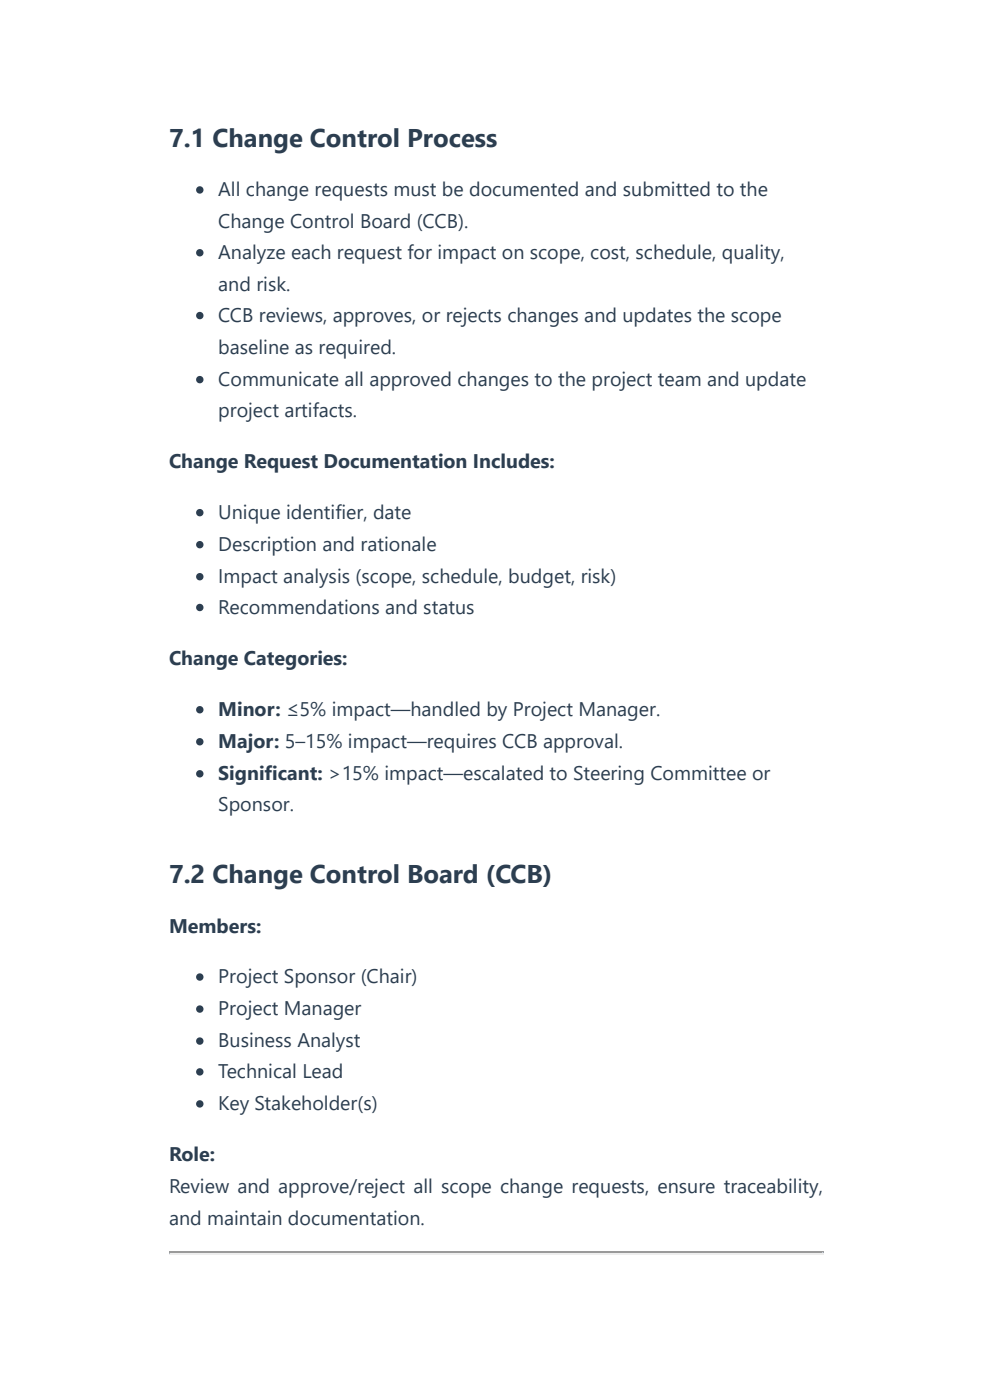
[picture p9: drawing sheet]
<svg xmlns="http://www.w3.org/2000/svg" width="210mm" height="297mm" viewBox="0 0 210 297" stroke-linecap="round" stroke-linejoin="round" font-family="sans-serif">
<defs><g id="words">
<g font-size="5.4" fill="#2c3e50">
<text x="35.9" y="31.1">7.1 Change Control Process</text>
<text x="35.9" y="187.4">7.2 Change Control Board (CCB)</text>
</g>
<g font-size="4.2" fill="#2c3e50">
<text x="46.3" y="41.6">All change requests must be documented and submitted to the</text>
<text x="46.3" y="48.4">Change Control Board (CCB).</text>
<text x="46.3" y="54.9">Analyze each request for impact on scope, cost, schedule, quality,</text>
<text x="46.3" y="61.7">and risk.</text>
<text x="46.3" y="68.3">CCB reviews, approves, or rejects changes and updates the scope</text>
<text x="46.3" y="75.1">baseline as required.</text>
<text x="46.3" y="81.8">Communicate all approved changes to the project team and update</text>
<text x="46.3" y="88.4">project artifacts.</text>
<text x="35.9" y="99.4">Change Request Documentation Includes:</text>
<text x="46.3" y="110.1">Unique identifier, date</text>
<text x="46.3" y="116.9">Description and rationale</text>
<text x="46.3" y="123.7">Impact analysis (scope, schedule, budget, risk)</text>
<text x="46.3" y="130.2">Recommendations and status</text>
<text x="35.9" y="141.2">Change Categories:</text>
<text x="46.3" y="151.9">Minor: ≤5% impact—handled by Project Manager.</text>
<text x="46.3" y="158.7">Major: 5–15% impact—requires CCB approval.</text>
<text x="46.3" y="165.5">Significant: &gt;15% impact—escalated to Steering Committee or</text>
<text x="46.3" y="172">Sponsor.</text>
<text x="35.9" y="197.9">Members:</text>
<text x="46.3" y="208.6">Project Sponsor (Chair)</text>
<text x="46.3" y="215.4">Project Manager</text>
<text x="46.3" y="222.2">Business Analyst</text>
<text x="46.3" y="228.7">Technical Lead</text>
<text x="46.3" y="235.5">Key Stakeholder(s)</text>
<text x="35.9" y="246.2">Role:</text>
<text x="35.9" y="253">Review and approve/reject all scope change requests, ensure traceability,</text>
<text x="35.9" y="259.8">and maintain documentation.</text>
</g>
</g></defs>
<path d="M35.9 265.7h138.7" fill="none" stroke="#9a9a9a" stroke-width=".26"/>
<path d="M35.9 265.9h138.7" fill="none" stroke="#eee" stroke-width=".26"/>
<path d="M174.4 265.8l.2-.2v.5h-.2z" fill="#eee"/>
<path d="M35.9 265.6h.2v.2l-.2 .3z" fill="#9a9a9a"/>
<g fill="#2c3e50">
<circle cx="42.4" cy="40.3" r=".78"/>
<circle cx="42.4" cy="53.6" r=".78"/>
<circle cx="42.4" cy="66.9" r=".78"/>
<circle cx="42.4" cy="80.5" r=".78"/>
<circle cx="42.4" cy="108.8" r=".78"/>
<circle cx="42.4" cy="115.6" r=".78"/>
<circle cx="42.4" cy="122.3" r=".78"/>
<circle cx="42.4" cy="128.9" r=".78"/>
<circle cx="42.4" cy="150.6" r=".78"/>
<circle cx="42.4" cy="157.4" r=".78"/>
<circle cx="42.4" cy="164.2" r=".78"/>
<circle cx="42.4" cy="207.3" r=".78"/>
<circle cx="42.4" cy="214.1" r=".78"/>
<circle cx="42.4" cy="220.9" r=".78"/>
<circle cx="42.4" cy="227.4" r=".78"/>
<circle cx="42.4" cy="234.2" r=".78"/>
</g>
<use href="#words"/>
</svg>
